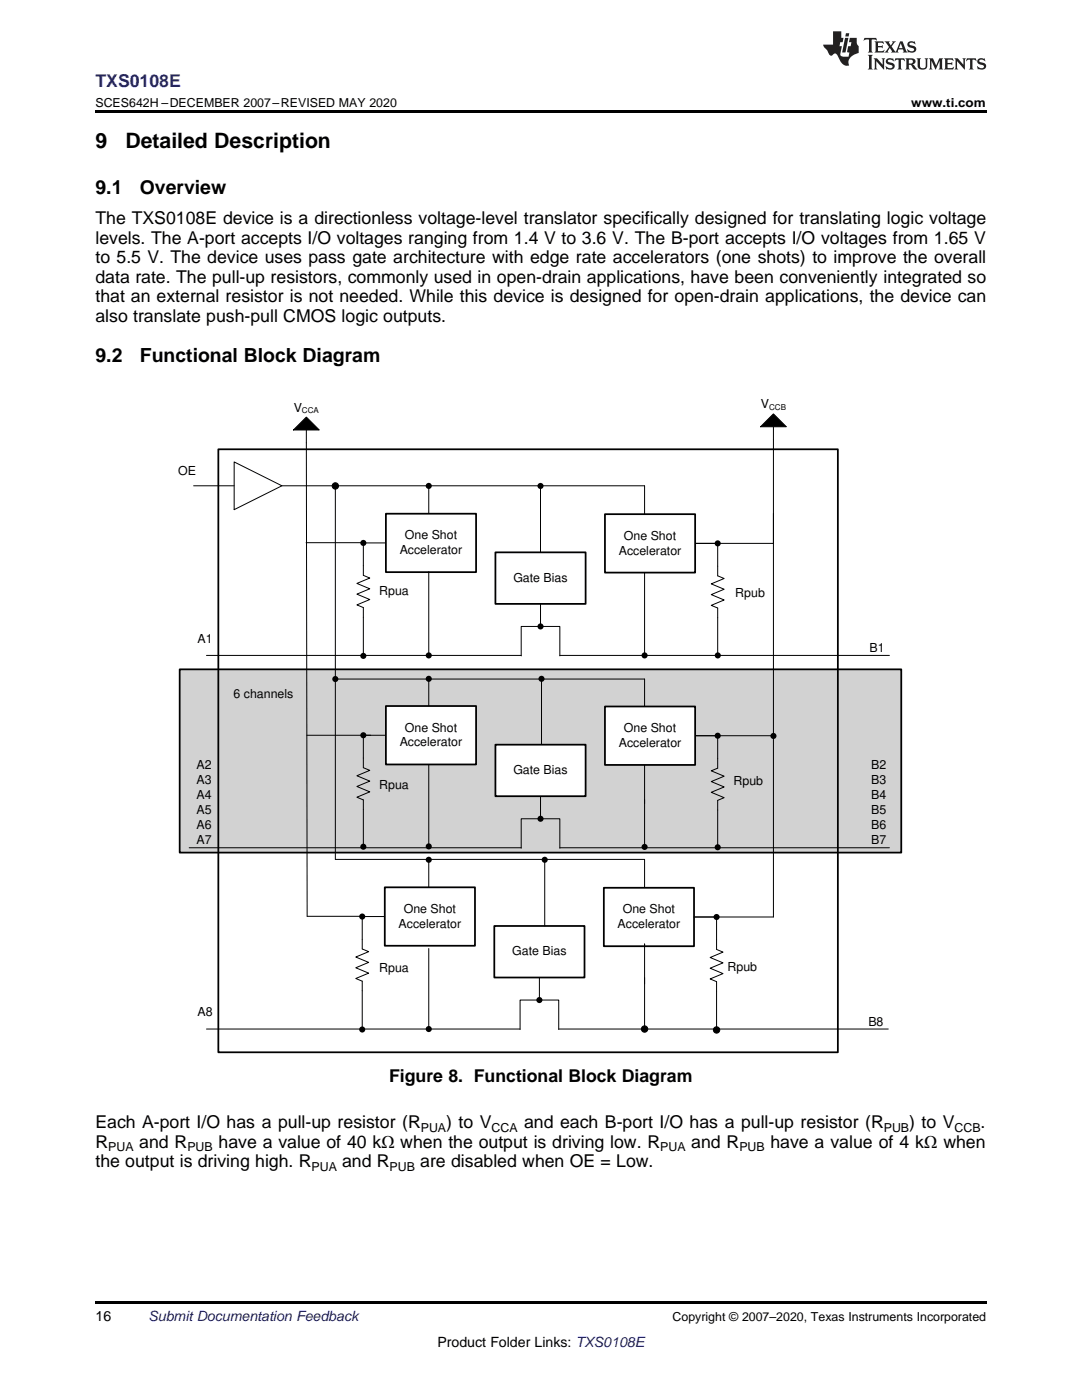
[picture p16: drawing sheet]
<svg xmlns="http://www.w3.org/2000/svg" width="216mm" height="279mm" viewBox="0 0 216 279" stroke-linecap="round" stroke-linejoin="round" font-family="sans-serif">
<defs><g id="words">
<g font-size="4.2">
<text x="19" y="29.6">9</text>
<text x="25" y="29.6">Detailed Description</text>
</g>
<g font-size="3.9">
<text x="19" y="38.8">9.1</text>
<text x="27.9" y="38.8">Overview</text>
<text x="19" y="72.2">9.2</text>
<text x="27.9" y="72.2">Functional Block Diagram</text>
</g>
<text font-size="3.5" fill="#00f" x="19" y="17.3">TXS0108E</text>
<g font-size="3.5">
<text x="19" y="44.8">The TXS0108E device is a directionless voltage-level translator specifically designed for translating logic voltage</text>
<text x="19" y="48.6">levels. The A-port accepts I/O voltages ranging from 1.4 V to 3.6 V. The B-port accepts I/O voltages from 1.65 V</text>
<text x="19" y="52.5">to 5.5 V. The device uses pass gate architecture with edge rate accelerators (one shots) to improve the overall</text>
<text x="19" y="56.4">data rate. The pull-up resistors, commonly used in open-drain applications, have been conveniently integrated so</text>
<text x="19" y="60.3">that an external resistor is not needed. While this device is designed for open-drain applications, the device can</text>
<text x="19" y="64.2">also translate push-pull CMOS logic outputs.</text>
<text x="77.6" y="216">Figure 8. Functional Block Diagram</text>
<text x="19" y="225.1">Each A-port I/O has a pull-up resistor (R</text>
<text x="89" y="225.1">) to V</text>
<text x="104.6" y="225.1">and each B-port I/O has a pull-up resistor (R</text>
<text x="181.4" y="225.1">) to V</text>
<text x="195.7" y="225.1">.</text>
<text x="19" y="229">R</text>
<text x="19" y="232.9">the output is driving high. R</text>
<text x="27.8" y="229">and R</text>
<text x="43.6" y="229">have a value of 40 kΩ when the output is driving low. R</text>
<text x="68.3" y="232.9">and R</text>
<text x="83.9" y="232.9">are disabled when OE = Low.</text>
<text x="137.9" y="229">and R</text>
<text x="153.7" y="229">have a value of 4 kΩ when</text>
</g>
<g font-size="2.8">
<text x="19" y="263.6">16</text>
<text x="87.3" y="268.9">Product Folder Links: TXS0108E</text>
</g>
<text font-size="2.8" fill="#0000c8" x="29.6" y="263.6">Submit Documentation Feedback</text>
<g font-size="2.5">
<text x="19" y="21.4">SCES642H –DECEMBER 2007–REVISED MAY 2020</text>
<text x="181.8" y="21.4">www.ti.com</text>
<text x="58.6" y="82.1">V</text>
<text x="151.8" y="81.5">V</text>
<text x="35.6" y="94.8">OE</text>
<text x="80.8" y="107.6">One Shot</text>
<text x="124.5" y="107.7">One Shot</text>
<text x="79.8" y="110.6">Accelerator</text>
<text x="123.5" y="110.7">Accelerator</text>
<text x="75.7" y="118.8">Rpua</text>
<text x="102.4" y="116.1">Gate Bias</text>
<text x="146.7" y="119.1">Rpub</text>
<text x="39.4" y="128.2">A1</text>
<text x="173.5" y="130.1">B1</text>
<text x="46.6" y="139.4">6 channels</text>
<text x="79.8" y="149">Accelerator</text>
<text x="80.8" y="146">One Shot</text>
<text x="123.5" y="149.1">Accelerator</text>
<text x="124.5" y="146.1">One Shot</text>
<text x="39.2" y="153.6">A2</text>
<text x="102.4" y="154.5">Gate Bias</text>
<text x="173.8" y="153.5">B2</text>
<text x="39.2" y="156.5">A3</text>
<text x="39.2" y="159.5">A4</text>
<text x="75.7" y="157.4">Rpua</text>
<text x="146.4" y="156.8">Rpub</text>
<text x="173.8" y="156.5">B3</text>
<text x="173.8" y="159.5">B4</text>
<text x="39.2" y="162.5">A5</text>
<text x="39.2" y="165.4">A6</text>
<text x="173.8" y="162.4">B5</text>
<text x="173.8" y="165.4">B6</text>
<text x="39.2" y="168.4">A7</text>
<text x="173.8" y="168.3">B7</text>
<text x="79.5" y="185.1">Accelerator</text>
<text x="80.6" y="182.2">One Shot</text>
<text x="123.2" y="185.2">Accelerator</text>
<text x="124.3" y="182.3">One Shot</text>
<text x="102.2" y="190.7">Gate Bias</text>
<text x="75.7" y="194">Rpua</text>
<text x="145.2" y="193.8">Rpub</text>
<text x="39.4" y="202.8">A8</text>
<text x="173.3" y="204.7">B8</text>
<text x="84" y="225.8">PUA</text>
<text x="98.1" y="225.8">CCA</text>
<text x="176.4" y="225.8">PUB</text>
<text x="190.5" y="225.8">CCB</text>
<text x="21.6" y="229.7">PUA</text>
<text x="37.4" y="229.7">PUB</text>
<text x="62.2" y="233.6">PUA</text>
<text x="77.8" y="233.6">PUB</text>
<text x="131.7" y="229.7">PUA</text>
<text x="147.5" y="229.7">PUB</text>
<text x="134.2" y="263.6">Copyright © 2007–2020, Texas Instruments Incorporated</text>
</g>
<g font-size="1.6">
<text x="60.3" y="82.5">CCA</text>
<text x="153.5" y="81.8">CCB</text>
</g>
</g></defs>
<path d="M19 259.7h177.8v.5h-177.8z" fill="#000"/>
<path d="M35.9 133.6h143.9v36.6h-143.9z" fill-rule="evenodd" fill="#d2d2d2"/>
<path d="M35.9 133.6h143.9v36.6h-143.9zM76.8 177.1h18v11.6h-18zM120.5 177.2h18v11.6h-18zM98.6 184.8h18v10.3h-18z" fill="none" stroke="#000" stroke-width=".35"/>
<g fill="none" stroke="#000" stroke-width=".2">
<path d="M46.7 92.2l9.5 4.8-9.5 4.7zM56.2 97h72.4M58.6 85.8l2.5-2.6 2.6 2.6zM61.1 85.8l.2 97.1h11M85.6 97v5.5M61.1 108.3h11.4M77 108.4h-4.5v6.4l1.3 .6-2.6 1 2.6 1.1-2.6 1.1 2.6 1-2.6 1.1 1.3 .6v9.6M138.7 108.4h4.5v6.5l1.3 .6-2.6 1 2.6 1.1-2.6 1.1 2.6 1-2.6 1.1 1.3 .5v9.5h-.2M41.2 130.8h62.8M104 130.9v-5.9h7.7v5.9M107.9 120.5v4.5M111.7 130.8h65.8"/>
<path d="M77 146.7h-4.5v6.5l1.3 .5-2.6 1.1 2.6 1.1-2.6 1.1 2.6 1-2.6 1.1 1.3 .5v9.4M107.9 158.9v4.5M138.7 146.8h4.5v6.5l-1.3 .5 2.6 1.1-2.6 1.1 2.6 1.1-2.6 1 2.6 1.1-1.3 .5v9.4M37.8 169.2h66.2M104 169.3v-5.9h7.7v5.9M111.7 169.2h65.8M76.8 182.9h-4.5v6.5l1.3 .5-2.6 1.1 2.6 1.1-2.6 1 2.6 1.1-2.6 1.1 1.3 .5v9.7M107.6 195.1v4.5M138.5 183h4.5v6.5l1.3 .5-2.6 1.1 2.6 1.1-2.6 1 2.6 1.1-2.6 1.1 1.3 .5v9.6M41.2 205.4h62.6M103.8 205.5v-5.9h7.7v5.9M111.5 205.4h65.7"/>
</g>
<path d="M58.6 85.8l2.5-2.6 2.6 2.6z" fill="#000"/>
<path d="M77 102.5h18v11.7h-18z" fill-rule="evenodd" fill="#fff"/>
<path d="M43.6 89.7h123.6v120.3h-123.6zM77 102.5h18v11.7h-18z" fill="none" stroke="#000" stroke-width=".35"/>
<g fill="none" stroke="#000" stroke-width=".2">
<path d="M38.6 97h8.1M66.9 96.7v74.8h61.7v5.6M107.9 97v13.5M154.3 82.6l2.6 2.6h-5.1zM154.3 85.2v97.8h-15.8M154.3 102.5v5.9h-15.6M66.9 135.5h61.7v5.6M85.6 135.5v5.6M108.1 135.5v13.3M138.7 146.8l15.6 .1M85.6 171.6v5.5M108.7 171.6v13.2"/>
<circle cx="66.9" cy="97" r=".63"/>
<circle cx="143" cy="205.5" r=".63"/>
</g>
<g fill="#000">
<path d="M154.3 82.6l2.6 2.6h-5.1z"/>
<circle cx="66.9" cy="97" r=".63"/>
<circle cx="143" cy="205.5" r=".63"/>
</g>
<path d="M98.9 110.2h18v10.3h-18z" fill-rule="evenodd" fill="#fff"/>
<path d="M98.9 110.2h18v10.3h-18z" fill="none" stroke="#000" stroke-width=".35"/>
<path d="M98.9 148.6h18v10.3h-18z" fill-rule="evenodd" fill="#fff"/>
<path d="M98.9 148.6h18v10.3h-18z" fill="none" stroke="#000" stroke-width=".35"/>
<path d="M128.6 152.7v-8.7v16.4" fill="none" stroke="#000" stroke-width=".2"/>
<path d="M120.7 141h18v11.7h-18z" fill-rule="evenodd" fill="#fff"/>
<path d="M120.7 141h18v11.7h-18z" fill="none" stroke="#000" stroke-width=".35"/>
<g fill="none" stroke="#000" stroke-width=".2">
<path d="M85.6 114.1v16.7M85.6 152.7v16.2M128.6 188.7v-.3v8"/>
<circle cx="128.6" cy="205.4" r=".64"/>
</g>
<circle cx="128.6" cy="205.4" r=".64" fill="#000"/>
<path d="M77 140.9h18v11.7h-18z" fill-rule="evenodd" fill="#fff"/>
<path d="M77 140.9h18v11.7h-18z" fill="none" stroke="#000" stroke-width=".35"/>
<g fill="none" stroke="#000" stroke-width=".2">
<path d="M128.6 97v33.8h-.4M142.8 108.4h.4M66.5 135.5h.4M85.2 135.5h.4M107.5 125h.4M107.7 135.5h.4M142.8 130.8h.4M61.2 146.7h12.8M128.6 159.6v9.4h-.4M142.8 146.8h.4M153.9 146.9h.4M72.1 169h.4"/>
<path d="M85.2 168.9h.4M85.2 171.6h.4M107.5 163.4h.4M108.3 171.6h.4M142.8 169.1h.4M71.9 182.9h.4M85.6 189.3v16.1h-.4M107.2 199.6h.4M128.6 195.1v10.3M142.6 183h.4M71.9 205.5h.4"/>
</g>
<g fill="#000">
<circle cx="143.2" cy="108.4" r=".61"/>
<circle cx="66.9" cy="135.5" r=".61"/>
<circle cx="85.6" cy="135.5" r=".61"/>
<circle cx="107.9" cy="125" r=".61"/>
<circle cx="108.1" cy="135.5" r=".61"/>
<circle cx="128.6" cy="130.8" r=".61"/>
<circle cx="143.2" cy="130.8" r=".61"/>
<circle cx="72.5" cy="146.7" r=".61"/>
<circle cx="143.2" cy="146.8" r=".61"/>
<circle cx="154.3" cy="146.9" r=".61"/>
<circle cx="72.5" cy="169" r=".61"/>
<circle cx="85.6" cy="171.6" r=".61"/>
<circle cx="85.6" cy="168.9" r=".61"/>
<circle cx="107.9" cy="163.4" r=".61"/>
<circle cx="108.7" cy="171.6" r=".61"/>
<circle cx="128.6" cy="169" r=".61"/>
<circle cx="143.2" cy="169.1" r=".61"/>
<circle cx="72.3" cy="182.9" r=".61"/>
<circle cx="107.6" cy="199.6" r=".61"/>
<circle cx="143" cy="183" r=".61"/>
<circle cx="72.3" cy="205.5" r=".61"/>
<circle cx="85.6" cy="205.4" r=".61"/>
</g>
<path d="M120.7 102.6h18v11.7h-18z" fill-rule="evenodd" fill="#fff"/>
<path d="M120.7 102.6h18v11.7h-18z" fill="none" stroke="#000" stroke-width=".35"/>
<path d="M85.2 97h.4M107.5 97h.4M72.1 108.4h.4M72.1 130.9h.4M85.2 130.8h.4" fill="none" stroke="#000" stroke-width=".2"/>
<g fill="#000">
<circle cx="85.6" cy="97" r=".61"/>
<circle cx="107.9" cy="97" r=".61"/>
<circle cx="72.5" cy="108.4" r=".61"/>
<circle cx="72.5" cy="130.9" r=".61"/>
<circle cx="85.6" cy="130.8" r=".61"/>
</g>
<path d="M19 22h177.8v.5h-177.8z" fill="#000"/>
<g fill="#231f20">
<path d="M172.5 7.6l-.1 .5 .4-.2h.6v.1v2.1l-.2 .4h.9l-.2-.4v-2.1l.1-.1h.5l.5 .2-.2-.5zM174.5 8.3l.2 .3v1.5l-.2 .4h1.8l.2-.6a1.04 1.04 0 0 1-1.3 .2v-.7h.6l.3 .2v-.6l-.3 .2h-.6v-.6l.8-.1 .4 .3-.2-.5zM176.5 8.3l.9 1.1-.9 1.1h.8l-.2-.2 .4-.7 .5 .7-.2 .2h1.5l-.2-.2 .2-.4h.9l.1 .4-.2 .2h1l-.3-.3-.7-1.9h-.5l-.9 2-.8-1 .9-1h-.8l.1 .3-.4 .5-.3-.6 .1-.2zM179.7 8.6l.4 1h-.7zM181.3 8.4a.63 .63 0 0 0-.2 .7 .63 .63 0 0 0 .6 .4l.6 .2 .1 .2a.75 .75 0 0 1-.7 .4 .75 .75 0 0 1-.6-.5l.1 .7 .1-.1a1.11 1.11 0 0 0 1.5-.6 1.13 1.13 0 0 0-1.2-.8l-.1-.4a1.04 1.04 0 0 1 1.2 .2l-.2-.5-.2 .1-.4-.2zM173.2 10.9l.2 .4v2.2l-.2 .4h1l-.3-.4v-2.2l.3-.4zM174.3 11.6l.3 .4v1.5l-.3 .4h.8l-.2-.4v-1.3l1.5 1.7v-1.9l.2-.4h-.7l.2 .4v.9l-1.1-1.3zM177 11.8a.62 .62 0 0 0-.2 .7 .62 .62 0 0 0 .6 .4l.6 .1 .1 .3a.76 .76 0 0 1-.7 .3 .76 .76 0 0 1-.7-.4l.2 .7 .1-.1a1.11 1.11 0 0 0 1.5-.6 1.13 1.13 0 0 0-1.2-.8l-.1-.4a1.04 1.04 0 0 1 1.2 .2l-.2-.6-.2 .1-.5-.1zM178.7 11.6l-.2 .6a.61 .61 0 0 1 .8-.3v1.6l-.2 .4h.9l-.2-.4v-1.6a.63 .63 0 0 1 .7 .3l-.1-.6zM180.6 11.6l.3 .4v1.5l-.3 .4h1l-.2-.2-.1-.8 .6 .2a.76 .76 0 0 0 1.2 .7l-1-1a.58 .58 0 0 0 .6-.5 .58 .58 0 0 0-.5-.6zM181.4 11.9h.1a.45 .45 0 0 1 .5 .1 .45 .45 0 0 1 .1 .5l-.8 .2zM182.9 11.6l.2 .2a2.17 2.17 0 0 0 .3 1.9 .99 .99 0 0 0 1.6-.6v-1.1l.2-.4h-.7l.2 .2a1.92 1.92 0 0 1-.2 1.8 .6 .6 0 0 1-.9-.5v-1.1l.2-.4zM185.4 11.6l.2 .4v1.5l-.2 .4h.7l-.2-.4v-1.4l.8 1.8 .8-1.8v1.4l-.2 .4h.9l-.2-.4v-1.5l.2-.4h-.8l-.6 1.5-.6-1.5zM188.4 11.6l.2 .4v1.5l-.2 .4h1.8l.1-.6a1.04 1.04 0 0 1-1.2 .1v-.6h.5l.4 .2v-.6l-.4 .2h-.5v-.7h.8l.3 .3-.1-.6zM190.5 11.6l.2 .4v1.5l-.2 .4h.7l-.2-.4v-1.3l1.5 1.7v-1.9l.2-.4h-.7l.2 .4v.9l-1.1-1.3zM192.9 11.6l-.1 .6a.61 .61 0 0 1 .7-.3l.1 1.6-.3 .4h1l-.3-.4 .1-1.6a.63 .63 0 0 1 .7 .3l-.1-.6zM195.2 11.8a.62 .62 0 0 0-.2 .7 .62 .62 0 0 0 .6 .4l.6 .1 .1 .3a.76 .76 0 0 1-.7 .3 .76 .76 0 0 1-.6-.4l.1 .7 .1-.1a1.11 1.11 0 0 0 1.6-.6 1.13 1.13 0 0 0-1.3-.8l-.1-.4a1.04 1.04 0 0 1 1.2 .2l-.1-.6-.2 .1-.5-.1z"/>
<path d="M166.2 6.3v2.6h-1.9v.4l.8 .9a.91 .91 0 0 0 1 .8 .56 .56 0 0 1 .5-.3 .56 .56 0 0 1 .5 .3l.4 .8a1.53 1.53 0 0 0 1.9 1.2 1.54 1.54 0 0 1 1-2.1l.9-.3v-1.4a1.52 1.52 0 0 1-.4-1.6h-1.3l-.2 .8h.5l-.2 .8h-.5l-.1 1v.2l.4 .1-.2 .8a1.93 1.93 0 0 1-1.6-.3l.3-1.8h-.5l.2-.8h.4l.2-.8h-.4v-1.3zM168.6 7.6l-.6 2.9h.7l.6-2.9zM168.8 6.6l-.1 .7h.6l.2-.7z"/>
</g>
<use href="#words"/>
</svg>
